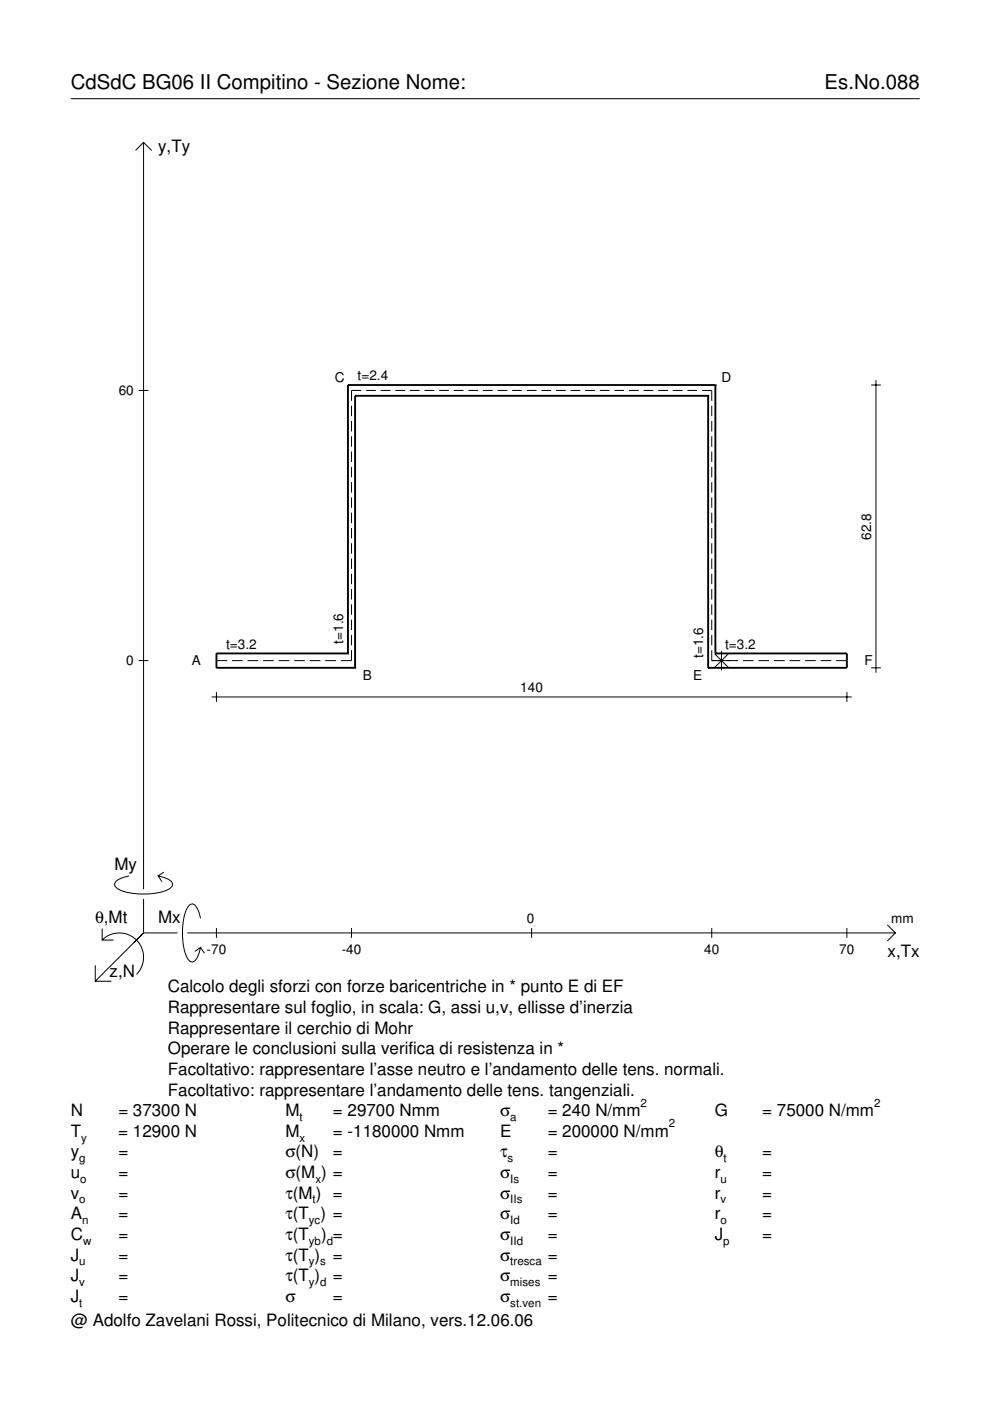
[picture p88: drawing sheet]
<svg xmlns="http://www.w3.org/2000/svg" width="210mm" height="297mm" viewBox="0 0 210 297" stroke-linecap="round" stroke-linejoin="round" font-family="sans-serif">
<defs><g id="words">
<g font-size="4.3">
<text x="15" y="18.9">CdSdC BG06 II Compitino - Sezione Nome:</text>
<text x="174.8" y="18.9">Es.No.088</text>
</g>
<g font-size="3.6">
<text x="33.5" y="32.3">y,Ty</text>
<text x="24.3" y="184.4">My</text>
<text x="20.1" y="195.7">θ,Mt</text>
<text x="33.5" y="195.7">Mx</text>
<text x="188.2" y="203">x,Tx</text>
<text x="23.2" y="207.1">z,N</text>
<text x="35.6" y="210.4">Calcolo degli sforzi con forze baricentriche in * punto E di EF</text>
<text x="35.6" y="214.8">Rappresentare sul foglio, in scala: G, assi u,v, ellisse d’inerzia</text>
<text x="35.6" y="219.2">Rappresentare il cerchio di Mohr</text>
<text x="35.6" y="223.5">Operare le conclusioni sulla verifica di resistenza in *</text>
<text x="35.6" y="227.9">Facoltativo: rappresentare l’asse neutro e l’andamento delle tens. normali.</text>
<text x="35.6" y="232.3">Facoltativo: rappresentare l’andamento delle tens. tangenziali.</text>
<text x="15" y="236.7">N</text>
<text x="25.1" y="236.7">= 37300 N</text>
<text x="60.5" y="236.7">M</text>
<text x="70.6" y="236.7">= 29700 Nmm</text>
<text x="106" y="236.7">σ</text>
<text x="116.1" y="236.7">= 240 N/mm</text>
<text x="151.5" y="236.7">G</text>
<text x="161.6" y="236.7">= 75000 N/mm</text>
<text x="15" y="245.4">y</text>
<text x="15" y="241">T</text>
<text x="25.1" y="241">= 12900 N</text>
<text x="25.1" y="245.4">=</text>
<text x="60.5" y="241">M</text>
<text x="60.5" y="245.4">σ(N)</text>
<text x="70.6" y="241">= -1180000 Nmm</text>
<text x="70.6" y="245.4">=</text>
<text x="106" y="241">E</text>
<text x="106" y="245.4">τ</text>
<text x="116.1" y="245.4">=</text>
<text x="116.1" y="241">= 200000 N/mm</text>
<text x="151.5" y="245.4">θ</text>
<text x="161.6" y="245.4">=</text>
<text x="15" y="249.8">u</text>
<text x="25.1" y="249.8">=</text>
<text x="60.5" y="249.8">σ(M ) =</text>
<text x="106" y="249.8">σ</text>
<text x="116.1" y="249.8">=</text>
<text x="151.5" y="249.8">r</text>
<text x="161.6" y="249.8">=</text>
<text x="15" y="254.2">v</text>
<text x="25.1" y="254.2">=</text>
<text x="60.5" y="254.2">τ(M ) =</text>
<text x="106" y="254.2">σ</text>
<text x="116.1" y="254.2">=</text>
<text x="151.5" y="254.2">r</text>
<text x="161.6" y="254.2">=</text>
<text x="15" y="258.5">A</text>
<text x="15" y="262.9">C</text>
<text x="25.1" y="258.5">=</text>
<text x="25.1" y="262.9">=</text>
<text x="60.5" y="258.5">τ(T ) =</text>
<text x="60.5" y="262.9">τ(T</text>
<text x="68.1" y="262.9">) =</text>
<text x="106" y="258.5">σ</text>
<text x="106" y="262.9">σ</text>
<text x="116.1" y="258.5">=</text>
<text x="116.1" y="262.9">=</text>
<text x="151.5" y="258.5">r</text>
<text x="151.5" y="262.9">J</text>
<text x="161.6" y="258.5">=</text>
<text x="161.6" y="262.9">=</text>
<text x="15" y="267.3">J</text>
<text x="25.1" y="267.3">=</text>
<text x="60.5" y="267.3">τ(T )</text>
<text x="70.6" y="267.3">=</text>
<text x="106" y="267.3">σ</text>
<text x="116.1" y="267.3">=</text>
<text x="15" y="271.7">J</text>
<text x="25.1" y="271.7">=</text>
<text x="60.5" y="271.7">τ(T )</text>
<text x="70.6" y="271.7">=</text>
<text x="106" y="271.7">σ</text>
<text x="116.1" y="271.7">=</text>
<text x="15" y="276">J</text>
<text x="15" y="281.2">@ Adolfo Zavelani Rossi, Politecnico di Milano, vers.12.06.06</text>
<text x="25.1" y="276">=</text>
<text x="60.5" y="276">σ</text>
<text x="70.6" y="276">=</text>
<text x="106" y="276">σ</text>
<text x="116.1" y="276">=</text>
</g>
<g font-size="2.9">
<text x="25.2" y="83.8">60</text>
<text x="71" y="80.9">C</text>
<text x="75.8" y="80.6">t=2.4</text>
<text x="152.9" y="80.9">D</text>
<text x="184.7" y="114.4" transform="rotate(-90 184.7 114.4)">62.8</text>
<text x="47.9" y="137.5">t=3.2</text>
<text x="72.7" y="136.5" transform="rotate(-90 72.7 136.5)">t=1.6</text>
<text x="153.7" y="137.5">t=3.2</text>
<text x="26.8" y="141.1">0</text>
<text x="40.6" y="141">A</text>
<text x="149.1" y="139.5" transform="rotate(-90 149.1 139.5)">t=1.6</text>
<text x="183.3" y="141">F</text>
<text x="76.9" y="144.1">B</text>
<text x="110.3" y="146.7">140</text>
<text x="147" y="144.1">E</text>
<text x="111.7" y="195.7">0</text>
<text x="189" y="195.7">mm</text>
<text x="43.8" y="202.2">-70</text>
<text x="72.4" y="202.2">-40</text>
<text x="149.3" y="202.2">40</text>
<text x="178" y="202.2">70</text>
</g>
<g font-size="2.4">
<text x="63.5" y="237.7">t</text>
<text x="108.2" y="237.7">a</text>
<text x="135.8" y="234.7">2</text>
<text x="141.8" y="239">2</text>
<text x="185.3" y="234.7">2</text>
<text x="17.2" y="242">y</text>
<text x="63.5" y="242">x</text>
<text x="16.8" y="246.4">g</text>
<text x="17" y="250.8">o</text>
<text x="66.9" y="250.8">x</text>
<text x="107.6" y="246.4">s</text>
<text x="108.2" y="250.8">Is</text>
<text x="152.7" y="250.8">u</text>
<text x="153.4" y="246.4">t</text>
<text x="16.8" y="255.2">o</text>
<text x="66.3" y="255.2">t</text>
<text x="108.2" y="255.2">IIs</text>
<text x="152.7" y="255.2">v</text>
<text x="17.4" y="259.5">n</text>
<text x="17.6" y="263.9">w</text>
<text x="65.5" y="259.5">yc</text>
<text x="65.5" y="263.9">yb d</text>
<text x="108.2" y="259.5">Id</text>
<text x="108.2" y="263.9">IId</text>
<text x="152.7" y="259.5">o</text>
<text x="153.3" y="263.9">p</text>
<text x="16.8" y="268.3">u</text>
<text x="65.5" y="268.3">y s</text>
<text x="108.2" y="268.3">tresca</text>
<text x="16.8" y="272.7">v</text>
<text x="65.5" y="272.7">y d</text>
<text x="108.2" y="272.7">mises</text>
<text x="16.8" y="277">t</text>
<text x="108.2" y="277">st.ven</text>
</g>
</g></defs>
<g fill="none" stroke="#000" stroke-width=".21">
<path d="M15 20.9h180M28.7 31.9l1.7-1.7 1.8 1.7M30.4 30.2v158.3M29.4 82.8h2.1M74.5 86v2.2M74.5 89.3v2.2M74.5 92.5v2.2M74.5 95.7v2.3M74.5 99v2.2M76.6 82.8h-2.1v2.2M77.6 82.8h2.1M80.7 82.8h2.1"/>
<path d="M83.8 82.8h2.1M86.9 82.8h2.1M90 82.8h2.1M93.1 82.8h2.1M96.2 82.8h2.1M99.3 82.8h2.1M102.4 82.8h2.1M105.5 82.8h2.1M108.6 82.8h2.1M111.7 82.8h2.1M114.8 82.8h2M117.9 82.8h2"/>
<path d="M121 82.8h2M124.1 82.8h2M127.2 82.8h2M130.3 82.8h2M133.4 82.8h2M136.5 82.8h2M139.6 82.8h2M142.6 82.8h2.1M145.7 82.8h2.1M148.8 82.8h2.1v2.2M150.9 86v2.2M150.9 89.3v2.2"/>
<path d="M150.9 92.5v2.2M150.9 95.7v2.3M150.9 99v2.2M184.7 81.6h2.1M185.7 80.6v62M74.5 102.2v2.2M74.5 105.5v2.2M74.5 108.7v2.2M74.5 111.9v2.3M74.5 115.2v2.2M74.5 118.4v2.2M150.9 102.2v2.2"/>
<path d="M150.9 105.5v2.2M150.9 108.7v2.2M150.9 111.9v2.3M150.9 115.2v2.2M150.9 118.4v2.2M74.5 137.9v2.2h-2.2M74.5 121.7v2.2M74.5 124.9v2.2M74.5 128.1v2.2M74.5 131.4v2.2M74.5 134.6v2.2M150.9 137.9v2.2h5.6"/>
<path d="M150.9 121.7v2.2M150.9 124.9v2.2M150.9 128.1v2.2M150.9 131.4v2.2M150.9 134.6v2.2M151.5 138.6l2.9 2.9M153 138v4.1M154.4 138.6l-2.9 2.9M29.4 140.1h2.1M44.9 147.8h135.7M45.9 140.1h2.2M45.9 146.7v2.1"/>
<path d="M49.2 140.1h2.2M52.5 140.1h2.2M55.8 140.1h2.2M59.1 140.1h2.2M62.4 140.1h2.2M65.7 140.1h2.2M69 140.1h2.2M157.5 140.1h2.3M160.8 140.1h2.3M164.1 140.1h2.3M167.4 140.1h2.3M170.7 140.1h2.3"/>
<path d="M174 140.1h2.3M177.3 140.1h2.3M179.6 146.7v2.1M184.7 141.6h2.1M21.7 199.3a5.1 5.1 0 0 1 7.2 0 5.1 5.1 0 0 1 0 7.3M21.7 196.9v2.4h2.4M27.3 185.7a3.6 3.6 0 0 0-3 1.7l.1 .5a5.6 5.6 0 0 0 3.8 1.5 13.4 13.4 0 0 0 7.8-1l.5-.5 .1-.5a3.6 3.6 0 0 0-3.1-1.7l.8 1.2M30.4 190.6v7.2M30.4 197.8l-10.2 10.2M30.4 197.8h7.2M34.7 184.9l-1.2 .8M39.7 197.8h150.1"/>
<path d="M42.5 194.7a3.6 3.6 0 0 0-1.7-3.1l-.5 .2a5.7 5.7 0 0 0-1.5 3.7 13.3 13.3 0 0 0 1 7.9l.5 .5 .5 .1a3.6 3.6 0 0 0 1.7-3.1l-1.2 .8M45.9 196.8v2M74.5 196.8v2M112.7 196.8v2M150.9 196.8v2M179.6 196.8v2M188.1 196.1l1.7 1.7-1.7 1.7M20.2 204.7v3.3h3.4M42.5 200.9l.8 1.2"/>
</g>
<g fill="none" stroke="#000" stroke-width=".4">
<path d="M73.8 81.6h.1M73.8 81.6v56.9M73.8 81.6h77.9M75.3 83.9h.1M75.3 83.9v57.7M75.3 83.9h74.8M150.1 83.9h.1M150.1 83.9v57.7M151.7 81.6h.1M151.7 81.6v56.9M73.8 138.5h.1M73.8 138.5h-27.9v3.1h29.4"/>
<path d="M151.7 138.5h.1M151.7 138.5h27.9v3.1h-29.5M75.3 141.6h.1M150.1 141.6h.1"/>
</g>
<use href="#words"/>
</svg>
